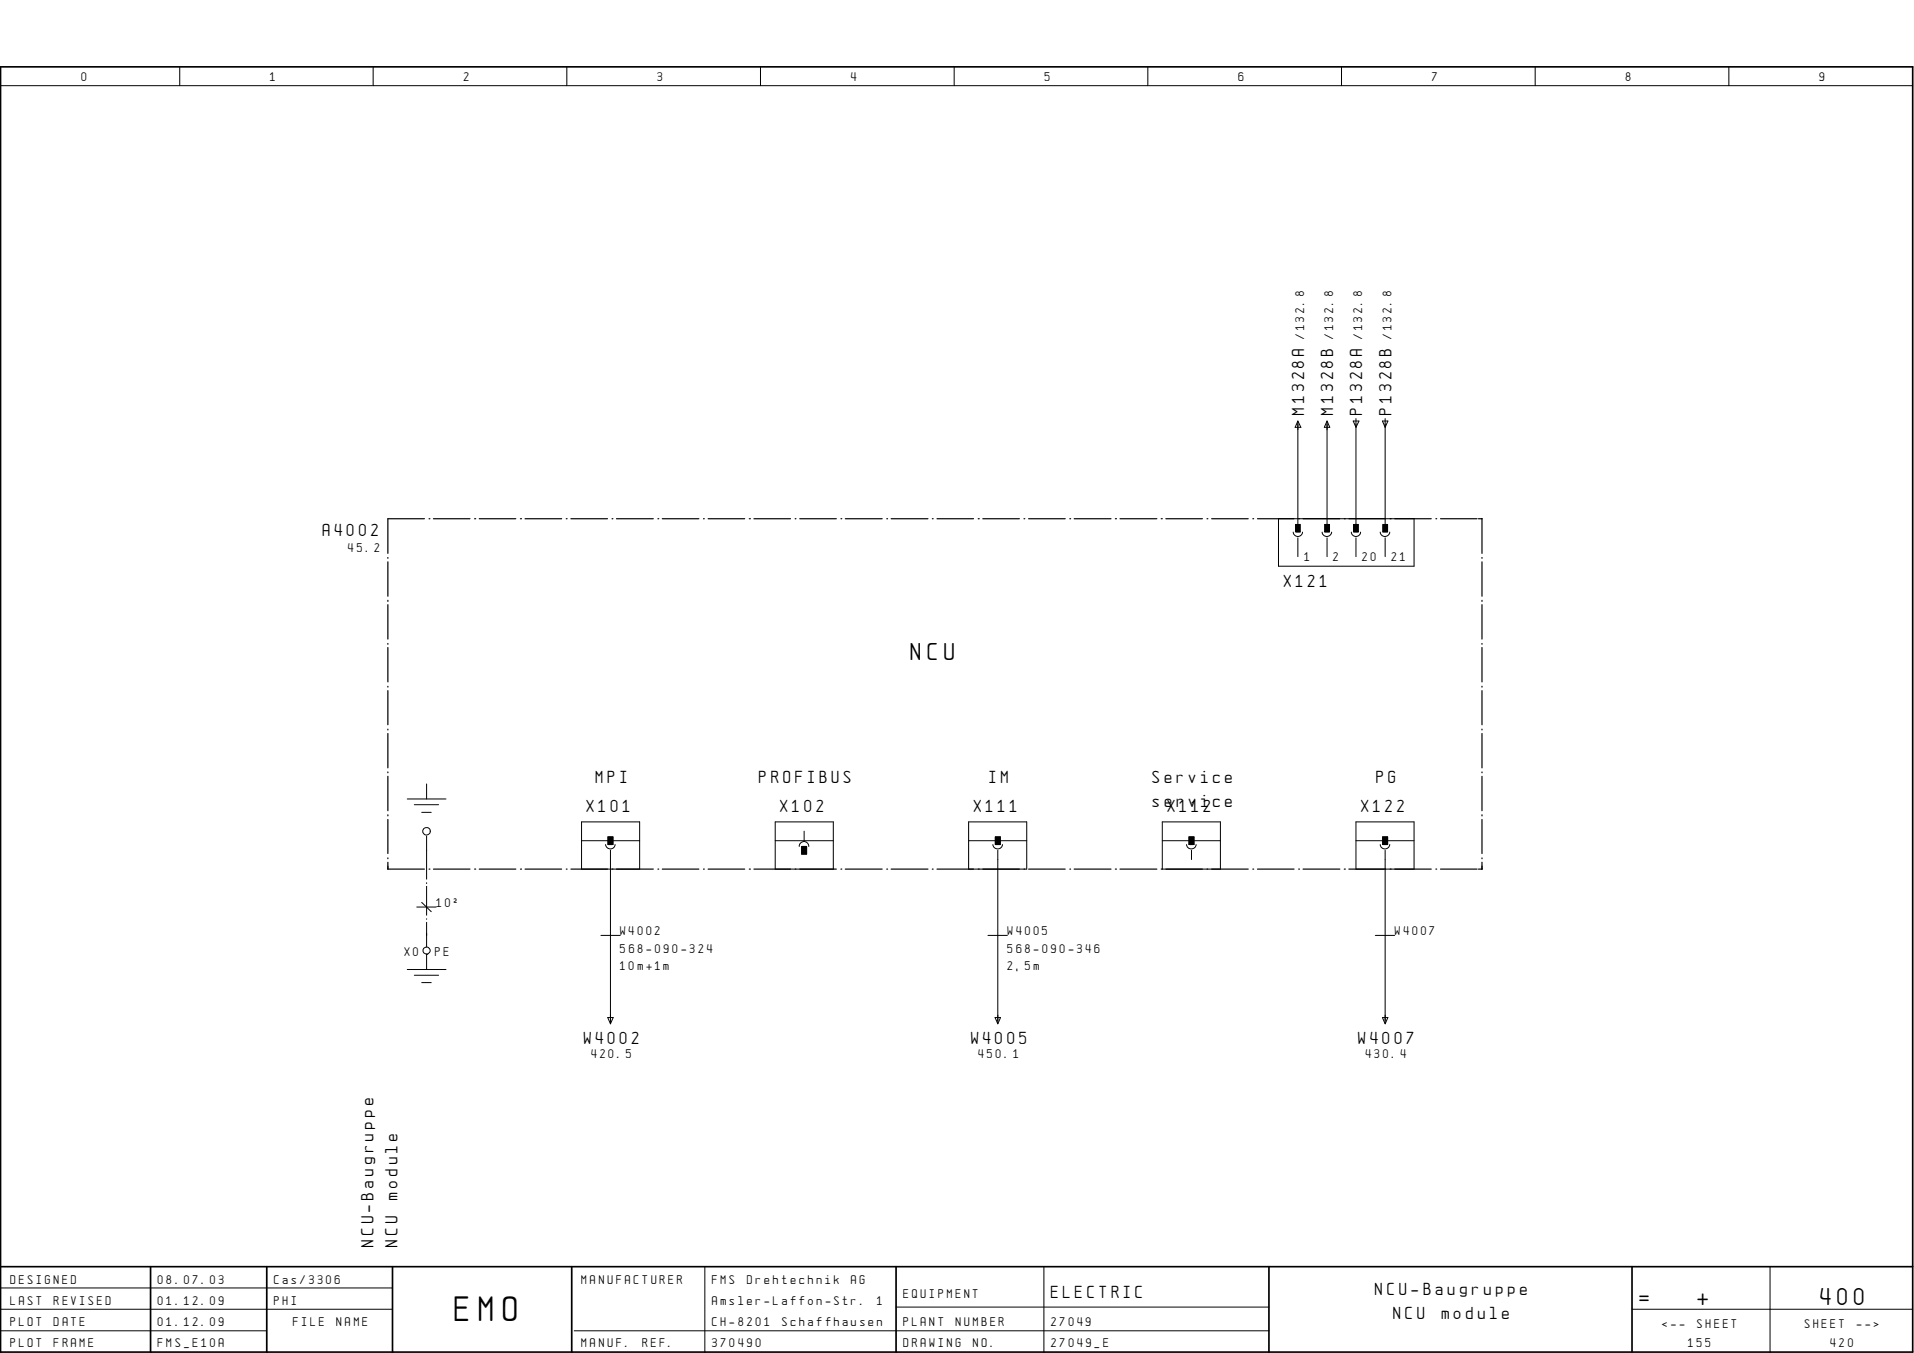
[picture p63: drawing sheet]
<svg xmlns="http://www.w3.org/2000/svg" width="297mm" height="210mm" viewBox="0 0 297 210" stroke-linecap="round" stroke-linejoin="round" font-family="sans-serif">
<defs><g id="words">
<text font-size="4.4" x="70.6" y="205">EMO</text>
<g font-size="3">
<text x="141.3" y="102.4">NCU</text>
<text x="254.4" y="202.4">=</text>
<text x="263.4" y="202.4">+</text>
<text x="282.5" y="202.4">400</text>
</g>
<g font-size="2.2">
<text x="202.4" y="64.3" transform="rotate(-90 202.4 64.3)">M1328A</text>
<text x="206.9" y="64.3" transform="rotate(-90 206.9 64.3)">M1328B</text>
<text x="211.4" y="64.3" transform="rotate(-90 211.4 64.3)">P1328A</text>
<text x="215.9" y="64.3" transform="rotate(-90 215.9 64.3)">P1328B</text>
<text x="50.1" y="83.1">A4002</text>
<text x="199.2" y="91.1">X121</text>
<text x="92.5" y="121.5">MPI</text>
<text x="117.8" y="121.5">PROFIBUS</text>
<text x="153.5" y="121.5">IM</text>
<text x="178.9" y="121.5">Service</text>
<text x="178.9" y="125.2">service</text>
<text x="213.6" y="121.5">PG</text>
<text x="91" y="126">X101</text>
<text x="121.1" y="126">X102</text>
<text x="151.1" y="126">X111</text>
<text x="181.2" y="126">X112</text>
<text x="211.2" y="126">X122</text>
<text x="90.6" y="162">W4002</text>
<text x="150.7" y="162">W4005</text>
<text x="210.8" y="162">W4007</text>
<text x="61.7" y="186.1" transform="rotate(-90 61.7 186.1)">module</text>
<text x="58" y="193.5" transform="rotate(-90 58 193.5)">NCU-Baugruppe</text>
<text x="61.7" y="193.5" transform="rotate(-90 61.7 193.5)">NCU</text>
<text x="163.1" y="201.3">ELECTRIC</text>
<text x="213.4" y="201">NCU-Baugruppe</text>
<text x="216.3" y="204.6">NCU</text>
<text x="223.8" y="204.6">module</text>
</g>
<g font-size="1.6">
<text x="12.7" y="12.6">0</text>
<text x="41.9" y="12.6">1</text>
<text x="72" y="12.6">2</text>
<text x="102.1" y="12.6">3</text>
<text x="132.1" y="12.6">4</text>
<text x="162.1" y="12.6">5</text>
<text x="192.2" y="12.6">6</text>
<text x="222.2" y="12.6">7</text>
<text x="252.3" y="12.6">8</text>
<text x="282.4" y="12.6">9</text>
<text x="202.4" y="52.6" transform="rotate(-90 202.4 52.6)">/132.8</text>
<text x="206.9" y="52.6" transform="rotate(-90 206.9 52.6)">/132.8</text>
<text x="211.4" y="52.6" transform="rotate(-90 211.4 52.6)">/132.8</text>
<text x="215.9" y="52.6" transform="rotate(-90 215.9 52.6)">/132.8</text>
<text x="54.1" y="85.6">45.2</text>
<text x="202.4" y="87">1</text>
<text x="206.9" y="87">2</text>
<text x="211.4" y="87">20</text>
<text x="215.9" y="87">21</text>
<text x="67.7" y="140.7">10ý</text>
<text x="62.8" y="148.3">X0</text>
<text x="67.5" y="148.3">PE</text>
<text x="96.3" y="145.1">W4002</text>
<text x="96.3" y="147.8">568-090-324</text>
<text x="156.4" y="145.1">W4005</text>
<text x="156.4" y="147.8">568-090-346</text>
<text x="216.5" y="145.1">W4007</text>
<text x="96.3" y="150.4">10m+1m</text>
<text x="156.4" y="150.4">2,5m</text>
<text x="91.8" y="164.1">420.5</text>
<text x="151.8" y="164.1">450.1</text>
<text x="212" y="164.1">430.4</text>
<text x="1.6" y="199.1">DESIGNED</text>
<text x="1.6" y="202.4">LAST</text>
<text x="8.4" y="202.4">REVISED</text>
<text x="24.5" y="199.1">08.07.03</text>
<text x="24.5" y="202.4">01.12.09</text>
<text x="42.5" y="199.1">Cas/3306</text>
<text x="42.5" y="202.4">PHI</text>
<text x="90.3" y="199.1">MANUFACTURER</text>
<text x="110.5" y="202.4">Amsler-Laffon-Str.</text>
<text x="110.5" y="199.1">FMS</text>
<text x="115.9" y="199.1">Drehtechnik</text>
<text x="132.1" y="199.1">AG</text>
<text x="136.1" y="202.4">1</text>
<text x="140.2" y="201.3">EQUIPMENT</text>
<text x="1.6" y="205.7">PLOT</text>
<text x="1.6" y="209">PLOT</text>
<text x="8.4" y="205.7">DATE</text>
<text x="8.4" y="209">FRAME</text>
<text x="24.5" y="205.7">01.12.09</text>
<text x="24.5" y="209">FMS_E10A</text>
<text x="45.5" y="205.7">FILE</text>
<text x="52.2" y="205.7">NAME</text>
<text x="90.3" y="209">MANUF.</text>
<text x="99.7" y="209">REF.</text>
<text x="110.5" y="209">370490</text>
<text x="110.5" y="205.7">CH-8201</text>
<text x="121.4" y="205.7">Schaffhausen</text>
<text x="140.2" y="205.7">PLANT</text>
<text x="140.2" y="209">DRAWING</text>
<text x="148.3" y="205.7">NUMBER</text>
<text x="151" y="209">NO.</text>
<text x="163.1" y="205.7">27049</text>
<text x="163.1" y="209">27049_E</text>
<text x="258" y="206.1">&lt;--</text>
<text x="262" y="209">155</text>
<text x="263.4" y="206.1">SHEET</text>
<text x="280.1" y="206.1">SHEET</text>
<text x="284.1" y="209">420</text>
<text x="288.2" y="206.1">--&gt;</text>
</g>
</g></defs>
<g fill="none" stroke="#000" stroke-width=".16">
<path d="M.1 13.3h296.7M27.9 10.4v2.9M57.9 10.4v2.9M88 10.4v2.9M118 10.4v2.9M148.1 10.4v2.9M178.1 10.4v2.9M208.2 10.4v2.9M238.2 10.4v2.9M268.3 10.4v2.9M201.4 65.4v16M201.4 65.3l.5 1h-.9z"/>
<path d="M205.9 65.4v16M205.9 65.3l.5 1h-.9zM210 65.3h.9l-.5 1zM210.4 64.9v16.5M214.5 65.3h.9l-.4 1zM215 64.9v16.5M198.4 80.5h21.1v7.3h-21.1zM200.7 82.6a.72 .72 0 0 0 .7 .6 .72 .72 0 0 0 .7-.6M201.1 81.4h.7v1.2h-.7zM201.4 83.4v3M205.2 82.6a.74 .74 0 0 0 .7 .6 .74 .74 0 0 0 .8-.6M205.6 81.4h.7v1.2h-.7z"/>
<path d="M205.9 83.4v3M209.7 82.6a.72 .72 0 0 0 .7 .6 .72 .72 0 0 0 .8-.6M210.1 81.4h.7v1.2h-.7zM210.4 83.4v3M214.2 82.6a.74 .74 0 0 0 .7 .6 .74 .74 0 0 0 .8-.6M214.6 81.4h.7v1.2h-.7zM215 83.4v3M63.2 124h6M64.3 124.8h3.8M65.4 140l1.5 1.4M65.4 126h1.5M66.2 121.6v2.4"/>
<path d="M66.2 129.7v6.7M66.2 136.9v.2M66.2 137.5v4.5M90.3 127.5h9v7.3h-9zM90.3 130.4h9M94 131a.74 .74 0 0 0 .7 .7 .74 .74 0 0 0 .8-.7M94.4 129.8h.7v1.2h-.7zM94.7 131.9v26.8M120.3 127.5h9v7.3h-9zM120.3 130.4h9M124 131.3a.74 .74 0 0 1 .8-.7 .74 .74 0 0 1 .7 .7M124.4 131.3h.8v1.2h-.8z"/>
<path d="M124.8 128.9v1.5M150.3 127.5h9v7.3h-9zM150.3 130.4h9M154.1 131a.74 .74 0 0 0 .7 .7 .74 .74 0 0 0 .8-.7M154.5 129.8h.7v1.2h-.7zM154.9 131.9v26.8M180.4 127.5h9v7.3h-9zM180.4 130.4h9M184.1 131a.74 .74 0 0 0 .8 .7 .74 .74 0 0 0 .7-.7M184.5 129.8h.8v1.2h-.8zM184.9 131.9v1.4M210.4 127.5h9.1v7.3h-9.1z"/>
<path d="M210.4 130.4h9.1M214.2 131a.74 .74 0 0 0 .7 .7 .74 .74 0 0 0 .8-.7M214.6 129.8h.7v1.2h-.7zM215 131.9v26.8M63.2 150.4h6M64.3 151.3h3.8M64.7 140.7h3M65.4 152.4h1.5M66.2 148h.1M66.2 142.5v.1M66.2 143.1v3.8M66.2 148v2.4"/>
<path d="M93.3 145.1h3M94.3 157.9h.9l-.5 .9zM153.3 145.1h3M154.4 157.9h.9l-.4 .9zM213.4 145.1h3M214.5 157.9h.9l-.4 .9zM.1 199.8h60.8M109.4 196.5v13.3M162 196.5v13.3M274.7 196.5v13.3M.1 203.1h60.8M.1 206.5h41.3"/>
<path d="M89.1 206.5h107.8M139.1 202.8h57.8M253.3 203.1h43.5"/>
<circle cx="66.2" cy="129" r=".59"/>
<circle cx="66.2" cy="147.5" r=".54"/>
</g>
<path d="M.1 10.4h296.7v199.4h-296.7zM.1 196.5h296.7M23.4 196.5v13.3M41.4 196.5v13.3M60.9 196.5v13.3M88.7 196.5v13.3M139.1 196.5v13.3M196.9 196.5v13.3M253.3 196.5v13.3" fill="none" stroke="#000" stroke-width=".26"/>
<g fill="none" stroke="#000" stroke-width=".19">
<path d="M60.2 86.5v.1M60.2 87.2v5.3M60.2 93.1v.2M60.2 93.8v5.3M60.2 99.8v.1M65.9 80.5h-5.7v5.4M66.6 80.5h.1M67.3 80.5h5.6M73.7 80.5h.1M74.4 80.5h5.6M80.8 80.5h.1M81.5 80.5h5.7"/>
<path d="M87.9 80.5h.1M88.6 80.5h5.7M95 80.5h.1M95.7 80.5h5.7M102.1 80.5h.1M102.8 80.5h5.7M109.2 80.5h.1M109.9 80.5h5.7M116.3 80.5h.2M117 80.5h5.7M123.4 80.5h.1M124.1 80.5h5.7"/>
<path d="M130.5 80.5h.1M131.2 80.5h5.7M137.6 80.5h.1M138.3 80.5h5.7M144.7 80.5h.1M145.4 80.5h5.7M151.8 80.5h.2M152.5 80.5h5.7M158.9 80.5h.1M159.6 80.5h5.7M166 80.5h.2M166.7 80.5h5.7"/>
<path d="M173.1 80.5h.2M173.8 80.5h5.7M180.2 80.5h.2M180.9 80.5h5.7M187.3 80.5h.1M188 80.5h5.7M194.4 80.5h.2M195.2 80.5h5.6M201.5 80.5h.2M202.2 80.5h5.7M208.6 80.5h.2M209.3 80.5h5.7"/>
<path d="M215.7 80.5h.2M216.4 80.5h5.7M222.8 80.5h.2M223.6 80.5h5.6M229.4 80.5h.6v5.4M230 86.5v.1M230 87.2v5.3M230 93.1v.2M230 93.8v5.3M230 99.8v.1M60.2 100.5v5.3M60.2 106.5v.1"/>
<path d="M60.2 107.1v5.3M60.2 113.1v.1M60.2 113.8v5.3M60.2 119.8v.1M230 100.5v5.3M230 106.5v.1M230 107.1v5.3M230 113.1v.1M230 113.8v5.3M230 119.8v.1M60.2 120.4v5.4M60.2 126.4v.2"/>
<path d="M60.2 127.1v5.3M60.2 133.1v.1M60.2 133.8v1h5.7M66.6 134.8h.1M67.3 134.8h5.6M73.7 134.8h.1M74.4 134.8h5.6M80.8 134.8h.1M81.5 134.8h5.7M87.9 134.8h.1M88.6 134.8h5.7M95 134.8h.1"/>
<path d="M95.7 134.8h5.7M102.1 134.8h.1M102.8 134.8h5.7M109.2 134.8h.1M109.9 134.8h5.7M116.3 134.8h.2M117 134.8h5.7M123.4 134.8h.1M124.1 134.8h5.7M130.5 134.8h.1M131.2 134.8h5.7M137.6 134.8h.1"/>
<path d="M138.3 134.8h5.7M144.7 134.8h.1M145.4 134.8h5.7M151.8 134.8h.2M152.5 134.8h5.7M158.9 134.8h.1M159.6 134.8h5.7M166 134.8h.2M166.7 134.8h5.7M173.1 134.8h.2M173.8 134.8h5.7M180.2 134.8h.2"/>
<path d="M180.9 134.8h5.7M187.3 134.8h.1M188 134.8h5.7M194.4 134.8h.2M195.2 134.8h5.6M201.5 134.8h.2M202.2 134.8h5.7M208.6 134.8h.2M209.3 134.8h5.7M215.7 134.8h.2M216.4 134.8h5.7M222.8 134.8h.2"/>
<path d="M223.6 134.8h5.6M230 133.8v1h-.6M230 120.4v5.4M230 126.4v.2M230 127.1v5.3M230 133.1v.1"/>
</g>
<path d="M201.1 81.4h.7v1.1h-.7zM205.6 81.4h.7v1.1h-.7zM210.1 81.4h.7v1.1h-.7zM214.6 81.4h.7v1.1h-.7zM94.4 129.8h.7v1.2h-.7zM124.4 131.3h.8v1.2h-.8zM154.5 129.8h.7v1.2h-.7zM184.5 129.8h.8v1.2h-.8zM214.6 129.8h.7v1.2h-.7z" fill="#000"/>
<use href="#words"/>
</svg>
